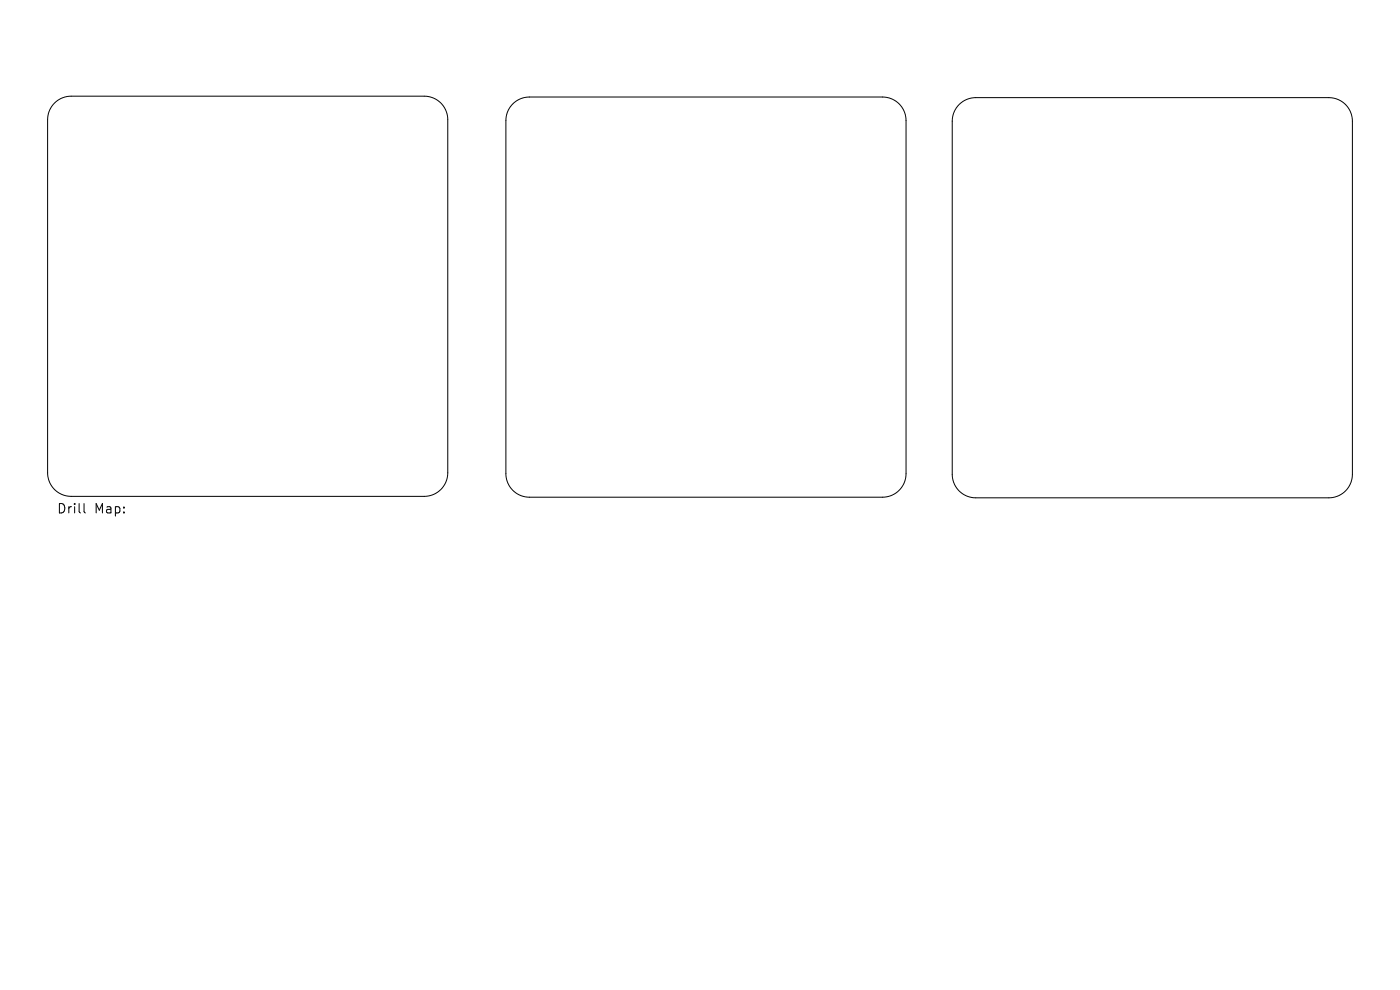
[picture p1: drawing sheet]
<svg xmlns="http://www.w3.org/2000/svg" width="297mm" height="210mm" viewBox="0 0 297 210" stroke-linecap="round" stroke-linejoin="round" font-family="sans-serif">
<defs><g id="words">
<g font-size="2.8">
<text x="12" y="109.2">Drill</text>
<text x="20" y="109.2">Map:</text>
</g>
</g></defs>
<path d="M11.6 21.9a5 5 0 0 1 3.5-1.5h74.9a5 5 0 0 1 5 5v74.9a5 5 0 0 1-5 5h-74.9a5 5 0 0 1-5-5v-74.9a5 5 0 0 1 1.5-3.5zM108.8 22a5 5 0 0 1 3.5-1.4h74.9a5 5 0 0 1 5 5v74.9a5 5 0 0 1-5 5h-74.9a5 5 0 0 1-5-5v-74.9a5 5 0 0 1 1.5-3.6zM203.5 22.2a5 5 0 0 1 3.5-1.5h74.9a5 5 0 0 1 5 5v74.9a5 5 0 0 1-5 5h-74.9a5 5 0 0 1-5-5v-74.9a5 5 0 0 1 1.5-3.5zM17.8 106.8v1.7l.3 .3" fill="none" stroke="#000" stroke-width=".21"/>
<use href="#words"/>
</svg>
